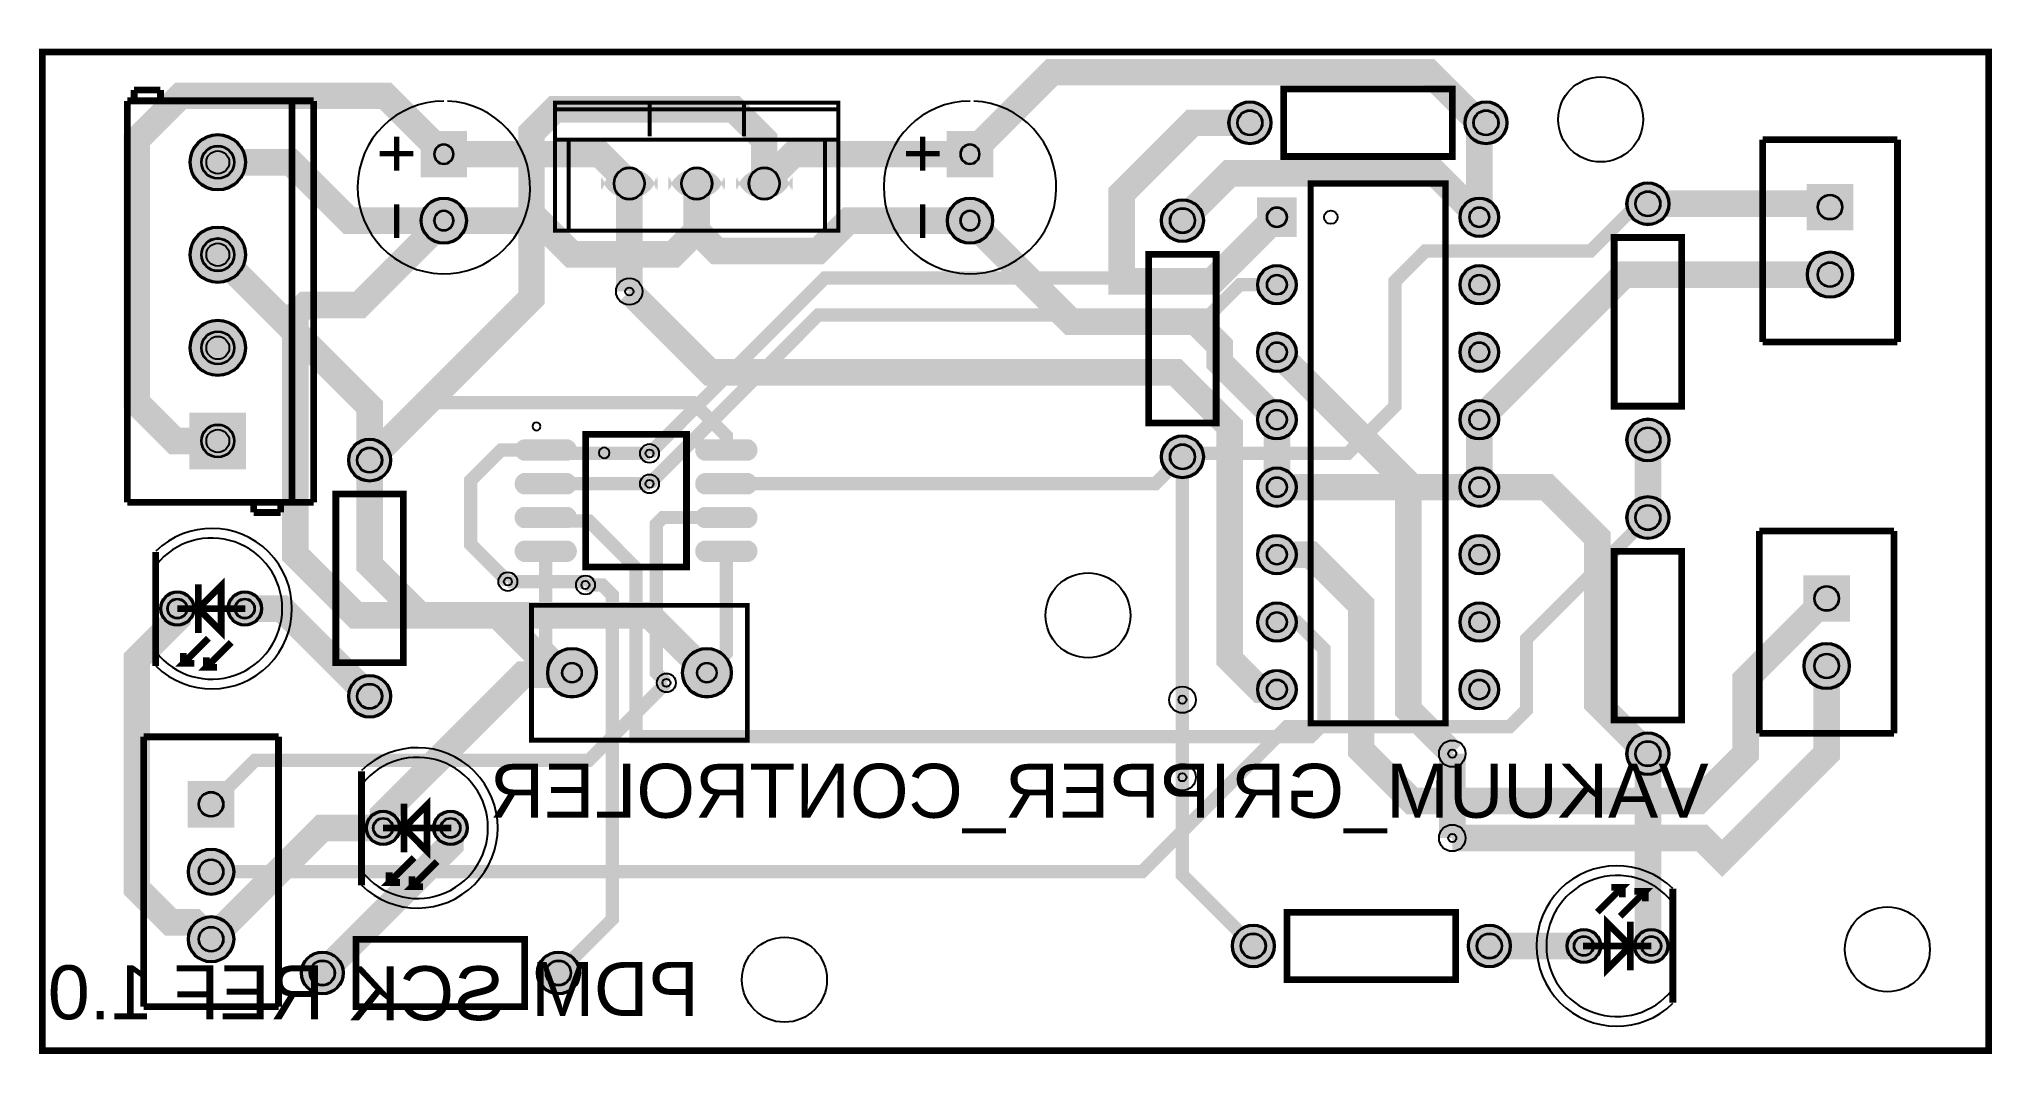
# Model space of a CAD drawing. Header units: millimetres. Extents: x 9.9 to 83.4, y -49.9 to -11.7.
import ezdxf

# ---------------------------------------------------------------- set-up
doc = ezdxf.new("R2010")
doc.units = ezdxf.units.MM
for name, color, linetype, true_color in [('BoardOutline', 7, 'Continuous', 0xff00ff), ('BottomLayer', 7, 'Continuous', 0x0000ff), ('BottomSolderMaskLayer', 7, 'Continuous', 0xaa00ff), ('Document', 7, 'Continuous', 0xffffff), ('Hole', 7, 'Continuous', 0x222222), ('Multi-Layer', 7, 'Continuous', 0xc0c0c0), ('TopLayer', 7, 'Continuous', 0xff0000), ('TopPasteMaskLayer', 7, 'Continuous', 0x808080), ('TopSilkLayer', 7, 'Continuous', 0xffcc00), ('TopSolderMaskLayer', 7, 'Continuous', 0x800080)]:
    doc.layers.add(name, color=color, linetype=linetype, true_color=true_color)
doc.styles.get("Standard").update_dxf_attribs({"font": 'arial.ttf'})

msp = doc.modelspace()

# ---------------------------------------------------------------- texts
at = {"layer": 'BottomSilkLayer', "text_generation_flag": 2}
for s, p in [('VAKUUM_GRIPPER_CONTROLER', (72.771, -41.021)), ('REF 1.0', (20.646, -48.607)), ('SCK', (27.432, -48.641)), ('PDM', (34.747, -48.48))]:
    msp.add_text(s, height=2.032, dxfattribs=at).set_placement(p)

# ---------------------------------------------------------------- hatches: boundary and pattern name
at = {"layer": 'BottomSolderMaskLayer'}
for points in [[(54.686, -14.859, 1), (56.312, -14.859, 1)], [(63.576, -14.859, 1), (65.202, -14.859, 1)], [(15.57, -16.345, 1), (17.704, -16.345, 1)], [(24.27, -16.918), (24.27, -15.166), (26.022, -15.166), (26.022, -16.918)], [(44.082, -16.918), (44.082, -15.166), (45.834, -15.166), (45.834, -16.918)], [(33.198, -16.881, -0.785398), (31.064, -16.881), (31.064, -17.409, -0.785398), (33.198, -17.409)], [(35.738, -16.881, -0.785398), (33.604, -16.881), (33.604, -17.409, -0.785398), (35.738, -17.409)], [(38.278, -16.881, -0.785398), (36.144, -16.881), (36.144, -17.409, -0.785398), (38.278, -17.409)], [(69.672, -17.907, 1), (71.298, -17.907, 1)], [(78.219, -17.158), (78.219, -18.91), (76.467, -18.91), (76.467, -17.158)], [(24.27, -18.542, 1), (26.022, -18.542, 1)], [(44.082, -18.542, 1), (45.834, -18.542, 1)], [(52.146, -18.542, 1), (53.772, -18.542, 1)], [(57.264, -17.666), (57.264, -19.164), (55.766, -19.164), (55.766, -17.666)], [(63.386, -18.415, 1), (64.884, -18.415, 1)], [(15.57, -19.825, 1), (17.704, -19.825, 1)], [(76.467, -20.574, 1), (78.219, -20.574, 1)], [(55.766, -20.955, 1), (57.264, -20.955, 1)], [(63.386, -20.955, 1), (64.884, -20.955, 1)], [(15.57, -23.33, 1), (17.704, -23.33, 1)], [(55.766, -23.495, 1), (57.264, -23.495, 1)], [(63.386, -23.495, 1), (64.884, -23.495, 1)], [(55.766, -26.035, 1), (57.264, -26.035, 1)], [(63.386, -26.035, 1), (64.884, -26.035, 1)], [(15.57, -27.902), (15.57, -25.768), (17.704, -25.768), (17.704, -27.902)], [(69.672, -26.797, 1), (71.298, -26.797, 1)], [(21.539, -27.559, 1), (23.165, -27.559, 1)], [(52.146, -27.432, 1), (53.772, -27.432, 1)], [(55.766, -28.575, 1), (57.264, -28.575, 1)], [(63.386, -28.575, 1), (64.884, -28.575, 1)], [(69.672, -29.718, 1), (71.298, -29.718, 1)], [(55.766, -31.115, 1), (57.264, -31.115, 1)], [(63.386, -31.115, 1), (64.884, -31.115, 1)], [(78.092, -31.89), (78.092, -33.642), (76.34, -33.642), (76.34, -31.89)], [(14.462, -33.147, 1), (15.764, -33.147, 1)], [(17.002, -33.147, 1), (18.304, -33.147, 1)], [(55.766, -33.655, 1), (57.264, -33.655, 1)], [(63.386, -33.655, 1), (64.884, -33.655, 1)], [(76.34, -35.306, 1), (78.092, -35.306, 1)], [(29.032, -35.56, 1), (30.912, -35.56, 1)], [(34.112, -35.56, 1), (35.992, -35.56, 1)], [(21.539, -36.449, 1), (23.165, -36.449, 1)], [(55.766, -36.195, 1), (57.264, -36.195, 1)], [(63.386, -36.195, 1), (64.884, -36.195, 1)], [(69.672, -38.608, 1), (71.298, -38.608, 1)], [(17.259, -39.637), (17.259, -41.389), (15.507, -41.389), (15.507, -39.637)], [(22.209, -41.402, 1), (23.511, -41.402, 1)], [(24.749, -41.402, 1), (26.051, -41.402, 1)], [(15.507, -43.053, 1), (17.259, -43.053, 1)], [(15.507, -45.593, 1), (17.259, -45.593, 1)], [(54.813, -45.847, 1), (56.439, -45.847, 1)], [(63.703, -45.847, 1), (65.329, -45.847, 1)], [(67.421, -45.847, 1), (68.723, -45.847, 1)], [(69.961, -45.847, 1), (71.263, -45.847, 1)], [(19.761, -46.863, 1), (21.387, -46.863, 1)], [(28.651, -46.863, 1), (30.277, -46.863, 1)]]:
    msp.add_hatch(color=256, dxfattribs=at).paths.add_polyline_path(points)
at = {"layer": 'Multi-Layer'}
for points in [[(54.737, -14.859, 1), (56.261, -14.859, 1)], [(63.627, -14.859, 1), (65.151, -14.859, 1)], [(15.621, -16.345, 1), (17.653, -16.345, 1)], [(24.321, -16.868), (24.321, -15.217), (25.972, -15.217), (25.972, -16.868)], [(44.133, -16.868), (44.133, -15.217), (45.784, -15.217), (45.784, -16.868)], [(33.147, -16.891, -0.785398), (31.115, -16.891), (31.115, -17.399, -0.785398), (33.147, -17.399)], [(35.687, -16.891, -0.785398), (33.655, -16.891), (33.655, -17.399, -0.785398), (35.687, -17.399)], [(38.227, -16.891, -0.785398), (36.195, -16.891), (36.195, -17.399, -0.785398), (38.227, -17.399)], [(69.723, -17.907, 1), (71.247, -17.907, 1)], [(78.169, -17.209), (78.169, -18.86), (76.518, -18.86), (76.518, -17.209)], [(24.321, -18.542, 1), (25.972, -18.542, 1)], [(44.133, -18.542, 1), (45.784, -18.542, 1)], [(52.197, -18.542, 1), (53.721, -18.542, 1)], [(57.214, -17.717), (57.214, -19.114), (55.817, -19.114), (55.817, -17.717)], [(63.437, -18.415, 1), (64.834, -18.415, 1)], [(15.621, -19.825, 1), (17.653, -19.825, 1)], [(76.518, -20.574, 1), (78.169, -20.574, 1)], [(55.817, -20.955, 1), (57.214, -20.955, 1)], [(63.437, -20.955, 1), (64.834, -20.955, 1)], [(15.621, -23.33, 1), (17.653, -23.33, 1)], [(55.817, -23.495, 1), (57.214, -23.495, 1)], [(63.437, -23.495, 1), (64.834, -23.495, 1)], [(55.817, -26.035, 1), (57.214, -26.035, 1)], [(63.437, -26.035, 1), (64.834, -26.035, 1)], [(15.621, -27.851), (15.621, -25.819), (17.653, -25.819), (17.653, -27.851)], [(69.723, -26.797, 1), (71.247, -26.797, 1)], [(21.59, -27.559, 1), (23.114, -27.559, 1)], [(52.197, -27.432, 1), (53.721, -27.432, 1)], [(55.817, -28.575, 1), (57.214, -28.575, 1)], [(63.437, -28.575, 1), (64.834, -28.575, 1)], [(69.723, -29.718, 1), (71.247, -29.718, 1)], [(55.817, -31.115, 1), (57.214, -31.115, 1)], [(63.437, -31.115, 1), (64.834, -31.115, 1)], [(78.042, -31.941), (78.042, -33.592), (76.391, -33.592), (76.391, -31.941)], [(14.513, -33.147, 1), (15.713, -33.147, 1)], [(17.053, -33.147, 1), (18.253, -33.147, 1)], [(55.817, -33.655, 1), (57.214, -33.655, 1)], [(63.437, -33.655, 1), (64.834, -33.655, 1)], [(76.391, -35.306, 1), (78.042, -35.306, 1)], [(29.083, -35.56, 1), (30.861, -35.56, 1)], [(34.163, -35.56, 1), (35.941, -35.56, 1)], [(21.59, -36.449, 1), (23.114, -36.449, 1)], [(55.817, -36.195, 1), (57.214, -36.195, 1)], [(63.437, -36.195, 1), (64.834, -36.195, 1)], [(69.723, -38.608, 1), (71.247, -38.608, 1)], [(17.209, -39.688), (17.209, -41.339), (15.558, -41.339), (15.558, -39.688)], [(22.26, -41.402, 1), (23.46, -41.402, 1)], [(24.8, -41.402, 1), (26, -41.402, 1)], [(15.558, -43.053, 1), (17.209, -43.053, 1)], [(15.558, -45.593, 1), (17.209, -45.593, 1)], [(54.864, -45.847, 1), (56.388, -45.847, 1)], [(63.754, -45.847, 1), (65.278, -45.847, 1)], [(67.472, -45.847, 1), (68.672, -45.847, 1)], [(70.012, -45.847, 1), (71.212, -45.847, 1)], [(19.812, -46.863, 1), (21.336, -46.863, 1)], [(28.702, -46.863, 1), (30.226, -46.863, 1)]]:
    msp.add_hatch(color=256, dxfattribs=at).paths.add_polyline_path(points)
at = {"layer": 'TopLayer'}
for points in [[(28.235, -27.528, -0.785398), (28.235, -26.828), (29.735, -26.828, -0.785398), (29.735, -27.528)], [(35.035, -27.528, -0.785398), (35.035, -26.828), (36.535, -26.828, -0.785398), (36.535, -27.528)], [(28.235, -28.798, -0.785398), (28.235, -28.098), (29.735, -28.098, -0.785398), (29.735, -28.798)], [(35.035, -28.798, -0.785398), (35.035, -28.098), (36.535, -28.098, -0.785398), (36.535, -28.798)], [(28.235, -30.068, -0.785398), (28.235, -29.368), (29.735, -29.368, -0.785398), (29.735, -30.068)], [(35.035, -30.068, -0.785398), (35.035, -29.368), (36.535, -29.368, -0.785398), (36.535, -30.068)], [(28.235, -31.338, -0.785398), (28.235, -30.638), (29.735, -30.638, -0.785398), (29.735, -31.338)], [(35.035, -31.338, -0.785398), (35.035, -30.638), (36.535, -30.638, -0.785398), (36.535, -31.338)]]:
    msp.add_hatch(color=256, dxfattribs=at).paths.add_polyline_path(points)
at = {"layer": 'TopPasteMaskLayer'}
for points in [[(28.235, -27.528, -0.785398), (28.235, -26.828), (29.735, -26.828, -0.785398), (29.735, -27.528)], [(35.035, -27.528, -0.785398), (35.035, -26.828), (36.535, -26.828, -0.785398), (36.535, -27.528)], [(28.235, -28.798, -0.785398), (28.235, -28.098), (29.735, -28.098, -0.785398), (29.735, -28.798)], [(35.035, -28.798, -0.785398), (35.035, -28.098), (36.535, -28.098, -0.785398), (36.535, -28.798)], [(28.235, -30.068, -0.785398), (28.235, -29.368), (29.735, -29.368, -0.785398), (29.735, -30.068)], [(35.035, -30.068, -0.785398), (35.035, -29.368), (36.535, -29.368, -0.785398), (36.535, -30.068)], [(28.235, -31.338, -0.785398), (28.235, -30.638), (29.735, -30.638, -0.785398), (29.735, -31.338)], [(35.035, -31.338, -0.785398), (35.035, -30.638), (36.535, -30.638, -0.785398), (36.535, -31.338)]]:
    msp.add_hatch(color=256, dxfattribs=at).paths.add_polyline_path(points)
at = {"layer": 'TopSolderMaskLayer'}
for points in [[(54.686, -14.859, 1), (56.312, -14.859, 1)], [(63.576, -14.859, 1), (65.202, -14.859, 1)], [(15.57, -16.345, 1), (17.704, -16.345, 1)], [(24.27, -16.918), (24.27, -15.166), (26.022, -15.166), (26.022, -16.918)], [(44.082, -16.918), (44.082, -15.166), (45.834, -15.166), (45.834, -16.918)], [(33.198, -16.881, -0.785398), (31.064, -16.881), (31.064, -17.409, -0.785398), (33.198, -17.409)], [(35.738, -16.881, -0.785398), (33.604, -16.881), (33.604, -17.409, -0.785398), (35.738, -17.409)], [(38.278, -16.881, -0.785398), (36.144, -16.881), (36.144, -17.409, -0.785398), (38.278, -17.409)], [(69.672, -17.907, 1), (71.298, -17.907, 1)], [(78.219, -17.158), (78.219, -18.91), (76.467, -18.91), (76.467, -17.158)], [(24.27, -18.542, 1), (26.022, -18.542, 1)], [(44.082, -18.542, 1), (45.834, -18.542, 1)], [(52.146, -18.542, 1), (53.772, -18.542, 1)], [(57.264, -17.666), (57.264, -19.164), (55.766, -19.164), (55.766, -17.666)], [(63.386, -18.415, 1), (64.884, -18.415, 1)], [(15.57, -19.825, 1), (17.704, -19.825, 1)], [(76.467, -20.574, 1), (78.219, -20.574, 1)], [(55.766, -20.955, 1), (57.264, -20.955, 1)], [(63.386, -20.955, 1), (64.884, -20.955, 1)], [(15.57, -23.33, 1), (17.704, -23.33, 1)], [(55.766, -23.495, 1), (57.264, -23.495, 1)], [(63.386, -23.495, 1), (64.884, -23.495, 1)], [(55.766, -26.035, 1), (57.264, -26.035, 1)], [(63.386, -26.035, 1), (64.884, -26.035, 1)], [(15.57, -27.902), (15.57, -25.768), (17.704, -25.768), (17.704, -27.902)], [(69.672, -26.797, 1), (71.298, -26.797, 1)], [(21.539, -27.559, 1), (23.165, -27.559, 1)], [(28.126, -27.579, -0.785398), (28.126, -26.777), (29.844, -26.777, -0.785398), (29.844, -27.579)], [(34.926, -27.579, -0.785398), (34.926, -26.777), (36.644, -26.777, -0.785398), (36.644, -27.579)], [(52.146, -27.432, 1), (53.772, -27.432, 1)], [(55.766, -28.575, 1), (57.264, -28.575, 1)], [(63.386, -28.575, 1), (64.884, -28.575, 1)], [(28.126, -28.849, -0.785398), (28.126, -28.047), (29.844, -28.047, -0.785398), (29.844, -28.849)], [(34.926, -28.849, -0.785398), (34.926, -28.047), (36.644, -28.047, -0.785398), (36.644, -28.849)], [(28.126, -30.119, -0.785398), (28.126, -29.317), (29.844, -29.317, -0.785398), (29.844, -30.119)], [(34.926, -30.119, -0.785398), (34.926, -29.317), (36.644, -29.317, -0.785398), (36.644, -30.119)], [(69.672, -29.718, 1), (71.298, -29.718, 1)], [(28.126, -31.389, -0.785398), (28.126, -30.587), (29.844, -30.587, -0.785398), (29.844, -31.389)], [(34.926, -31.389, -0.785398), (34.926, -30.587), (36.644, -30.587, -0.785398), (36.644, -31.389)], [(55.766, -31.115, 1), (57.264, -31.115, 1)], [(63.386, -31.115, 1), (64.884, -31.115, 1)], [(78.092, -31.89), (78.092, -33.642), (76.34, -33.642), (76.34, -31.89)], [(14.462, -33.147, 1), (15.764, -33.147, 1)], [(17.002, -33.147, 1), (18.304, -33.147, 1)], [(55.766, -33.655, 1), (57.264, -33.655, 1)], [(63.386, -33.655, 1), (64.884, -33.655, 1)], [(76.34, -35.306, 1), (78.092, -35.306, 1)], [(29.032, -35.56, 1), (30.912, -35.56, 1)], [(34.112, -35.56, 1), (35.992, -35.56, 1)], [(21.539, -36.449, 1), (23.165, -36.449, 1)], [(55.766, -36.195, 1), (57.264, -36.195, 1)], [(63.386, -36.195, 1), (64.884, -36.195, 1)], [(69.672, -38.608, 1), (71.298, -38.608, 1)], [(17.259, -39.637), (17.259, -41.389), (15.507, -41.389), (15.507, -39.637)], [(22.209, -41.402, 1), (23.511, -41.402, 1)], [(24.749, -41.402, 1), (26.051, -41.402, 1)], [(15.507, -43.053, 1), (17.259, -43.053, 1)], [(15.507, -45.593, 1), (17.259, -45.593, 1)], [(54.813, -45.847, 1), (56.439, -45.847, 1)], [(63.703, -45.847, 1), (65.329, -45.847, 1)], [(67.421, -45.847, 1), (68.723, -45.847, 1)], [(69.961, -45.847, 1), (71.263, -45.847, 1)], [(19.761, -46.863, 1), (21.387, -46.863, 1)], [(28.651, -46.863, 1), (30.277, -46.863, 1)]]:
    msp.add_hatch(color=256, dxfattribs=at).paths.add_polyline_path(points)

# ---------------------------------------------------------------- linework, layer by layer
at = {"layer": 'BoardOutline', "const_width": 0.254}
msp.add_lwpolyline([(12.192, -12.192), (83.312, -12.192), (83.312, -49.784), (10.033, -49.784), (10.033, -12.192), (12.192, -12.192)], close=True, dxfattribs=at)
at = {"layer": 'BottomLayer'}
for points, const_width in [([(22.352, -27.559), (28.448, -21.463), (28.448, -15.24), (29.337, -14.351), (36.068, -14.351), (37.211, -15.494), (37.211, -17.145)], 1), ([(32.131, -17.145), (32.131, -21.209)], 1), ([(32.893, -27.305), (39.497, -20.701), (53.848, -20.701), (56.134, -18.415), (56.515, -18.415)], 0.5), ([(52.959, -27.432), (53.086, -27.305), (59.182, -27.305), (60.96, -25.527), (60.96, -20.828), (62.103, -19.685), (68.326, -19.685), (70.104, -17.907), (70.485, -17.907)], 0.5), ([(16.637, -19.825), (22.352, -25.54), (22.352, -27.559)], 1), ([(32.893, -28.448), (39.243, -22.098), (53.975, -22.098), (55.118, -20.955), (56.515, -20.955)], 0.5), ([(35.052, -35.56), (32.893, -33.401), (24.257, -33.401), (22.352, -31.496), (22.352, -27.559)], 1), ([(56.515, -28.575), (64.135, -28.575)], 1), ([(70.485, -29.718), (65.913, -34.29), (65.913, -36.957), (65.278, -37.592), (56.896, -37.592), (51.435, -43.053), (16.383, -43.053)], 0.5), ([(30.48, -32.258), (30.353, -32.131), (27.559, -32.131)], 0.5), ([(16.383, -40.513), (18.034, -38.862), (30.607, -38.862), (33.528, -35.941)], 0.5), ([(52.959, -39.497), (52.959, -36.576)], 0.5), ([(63.119, -38.608), (63.119, -41.783)], 1), ([(70.612, -45.847), (70.485, -45.72), (70.485, -38.608)], 1)]:
    msp.add_lwpolyline(points, dxfattribs=dict(at, const_width=const_width))
at = {"layer": 'BottomSolderMaskLayer'}
for points in [[(24.774, -16.039), (24.774, -16.045)], [(25.518, -16.039), (25.518, -16.045)], [(44.587, -16.039), (44.587, -16.045)], [(45.33, -16.039), (45.33, -16.045)], [(31.531, -17.142), (31.531, -17.148)], [(32.731, -17.142), (32.731, -17.148)], [(34.071, -17.142), (34.071, -17.148)], [(35.271, -17.142), (35.271, -17.148)], [(36.611, -17.142), (36.611, -17.148)], [(37.811, -17.142), (37.811, -17.148)], [(24.774, -18.539), (24.774, -18.545)], [(25.518, -18.539), (25.518, -18.545)], [(44.587, -18.539), (44.587, -18.545)], [(45.33, -18.539), (45.33, -18.545)]]:
    msp.add_lwpolyline(points, close=True, dxfattribs=at)
for centre, radius in [((55.499, -14.859), 0.813), ((55.499, -14.859), 0.48), ((64.389, -14.859), 0.813), ((64.389, -14.859), 0.48), ((16.637, -16.345), 1.067), ((16.637, -16.345), 0.629), ((70.485, -17.907), 0.813), ((70.485, -17.907), 0.48), ((77.343, -18.034), 0.472), ((25.146, -18.542), 0.876), ((44.958, -18.542), 0.876), ((52.959, -18.542), 0.813), ((52.959, -18.542), 0.48), ((56.515, -18.415), 0.381), ((64.135, -18.415), 0.749), ((64.135, -18.415), 0.381), ((16.637, -19.825), 1.067), ((16.637, -19.825), 0.629), ((77.343, -20.574), 0.876), ((56.515, -20.955), 0.749), ((56.515, -20.955), 0.381), ((64.135, -20.955), 0.749), ((64.135, -20.955), 0.381), ((77.343, -20.574), 0.472), ((16.637, -23.33), 1.067), ((16.637, -23.33), 0.629), ((56.515, -23.495), 0.749), ((64.135, -23.495), 0.749), ((56.515, -23.495), 0.381), ((64.135, -23.495), 0.381), ((56.515, -26.035), 0.749), ((56.515, -26.035), 0.381), ((64.135, -26.035), 0.749), ((64.135, -26.035), 0.381), ((16.637, -26.835), 0.629), ((70.485, -26.797), 0.813), ((70.485, -26.797), 0.48), ((22.352, -27.559), 0.813), ((22.352, -27.559), 0.48), ((52.959, -27.432), 0.813), ((52.959, -27.432), 0.48), ((56.515, -28.575), 0.749), ((64.135, -28.575), 0.749), ((56.515, -28.575), 0.381), ((64.135, -28.575), 0.381), ((70.485, -29.718), 0.813), ((70.485, -29.718), 0.48), ((56.515, -31.115), 0.749), ((56.515, -31.115), 0.381), ((64.135, -31.115), 0.749), ((64.135, -31.115), 0.381), ((77.216, -32.766), 0.472), ((15.113, -33.147), 0.651), ((15.113, -33.147), 0.38), ((17.653, -33.147), 0.651), ((17.653, -33.147), 0.38), ((56.515, -33.655), 0.749), ((64.135, -33.655), 0.749), ((56.515, -33.655), 0.381), ((64.135, -33.655), 0.381), ((77.216, -35.306), 0.876), ((29.972, -35.56), 0.94), ((29.972, -35.56), 0.376), ((35.052, -35.56), 0.94), ((35.052, -35.56), 0.376), ((77.216, -35.306), 0.472), ((22.352, -36.449), 0.813), ((22.352, -36.449), 0.48), ((56.515, -36.195), 0.749), ((56.515, -36.195), 0.381), ((64.135, -36.195), 0.749), ((64.135, -36.195), 0.381), ((70.485, -38.608), 0.813), ((70.485, -38.608), 0.48), ((16.383, -40.513), 0.472), ((22.86, -41.402), 0.651), ((22.86, -41.402), 0.38), ((25.4, -41.402), 0.651), ((25.4, -41.402), 0.38), ((16.383, -43.053), 0.876), ((16.383, -43.053), 0.472), ((16.383, -45.593), 0.876), ((16.383, -45.593), 0.472), ((55.626, -45.847), 0.813), ((55.626, -45.847), 0.48), ((64.516, -45.847), 0.813), ((64.516, -45.847), 0.48), ((68.072, -45.847), 0.651), ((68.072, -45.847), 0.38), ((70.612, -45.847), 0.651), ((70.612, -45.847), 0.38), ((20.574, -46.863), 0.813), ((29.464, -46.863), 0.813), ((20.574, -46.863), 0.48), ((29.464, -46.863), 0.48)]:
    msp.add_circle(centre, radius, dxfattribs=at)
for centre, radius, start, end in [((25.146, -16.039), 0.372, 360, 180), ((25.146, -16.045), 0.372, 180, 360), ((44.958, -16.039), 0.372, 360, 180), ((44.958, -16.045), 0.372, 180, 360), ((32.131, -17.148), 0.6, 0, 180), ((34.671, -17.148), 0.6, 0, 180), ((37.211, -17.148), 0.6, 0, 180), ((32.131, -17.142), 0.6, 180, 0), ((34.671, -17.142), 0.6, 180, 0), ((37.211, -17.142), 0.6, 180, 0), ((25.146, -18.539), 0.372, 360, 180), ((44.958, -18.539), 0.372, 360, 180), ((25.146, -18.545), 0.372, 180, 360), ((44.958, -18.545), 0.372, 180, 360)]:
    msp.add_arc(centre, radius, start, end, dxfattribs=at)
at = {"layer": 'Document', "const_width": 0.254}
for points in [[(13.487, -14.034), (13.487, -13.627)], [(13.487, -13.627), (14.478, -13.627)], [(14.478, -13.627), (14.478, -14.034)], [(17.983, -29.147), (17.983, -29.528)], [(17.983, -29.528), (18.999, -29.528)], [(18.999, -29.528), (18.999, -29.147)]]:
    msp.add_lwpolyline(points, dxfattribs=at)
at = {"layer": 'Document'}
for centre in [(16.637, -16.345), (16.637, -19.825), (16.637, -23.33), (16.637, -26.835)]:
    msp.add_circle(centre, 0.432, dxfattribs=at)
at = {"layer": 'Hole'}
for centre in [(32.131, -21.209), (32.893, -27.305), (32.893, -28.448), (27.559, -32.131), (30.48, -32.258), (33.528, -35.941), (52.959, -36.576), (63.119, -38.608), (52.959, -39.497), (63.119, -41.783)]:
    msp.add_circle(centre, 0.152, dxfattribs=at)
at = {"layer": 'Multi-Layer'}
for points in [[(24.796, -16.04), (24.796, -16.045)], [(25.496, -16.04), (25.496, -16.045)], [(44.608, -16.04), (44.608, -16.045)], [(45.308, -16.04), (45.308, -16.045)], [(31.56, -17.142), (31.56, -17.148)], [(32.703, -17.142), (32.703, -17.148)], [(34.1, -17.142), (34.1, -17.148)], [(35.243, -17.142), (35.243, -17.148)], [(36.64, -17.142), (36.64, -17.148)], [(37.783, -17.142), (37.783, -17.148)], [(24.796, -18.539), (24.796, -18.545)], [(25.496, -18.539), (25.496, -18.545)], [(44.608, -18.539), (44.608, -18.545)], [(45.308, -18.539), (45.308, -18.545)]]:
    msp.add_lwpolyline(points, close=True, dxfattribs=at)
for centre, radius in [((68.707, -14.732), 1.6), ((55.499, -14.859), 0.762), ((55.499, -14.859), 0.45), ((64.389, -14.859), 0.762), ((64.389, -14.859), 0.45), ((16.637, -16.345), 1.016), ((16.637, -16.345), 0.599), ((70.485, -17.907), 0.762), ((70.485, -17.907), 0.45), ((77.343, -18.034), 0.445), ((25.146, -18.542), 0.826), ((44.958, -18.542), 0.826), ((52.959, -18.542), 0.762), ((52.959, -18.542), 0.45), ((56.515, -18.415), 0.356), ((64.135, -18.415), 0.699), ((64.135, -18.415), 0.356), ((16.637, -19.825), 1.016), ((16.637, -19.825), 0.599), ((77.343, -20.574), 0.826), ((56.515, -20.955), 0.699), ((64.135, -20.955), 0.699), ((77.343, -20.574), 0.445), ((32.131, -21.209), 0.5), ((56.515, -20.955), 0.356), ((64.135, -20.955), 0.356), ((16.637, -23.33), 1.016), ((16.637, -23.33), 0.599), ((56.515, -23.495), 0.699), ((56.515, -23.495), 0.356), ((64.135, -23.495), 0.699), ((64.135, -23.495), 0.356), ((56.515, -26.035), 0.699), ((56.515, -26.035), 0.356), ((64.135, -26.035), 0.699), ((64.135, -26.035), 0.356), ((16.637, -26.835), 0.599), ((70.485, -26.797), 0.762), ((70.485, -26.797), 0.45), ((22.352, -27.559), 0.762), ((22.352, -27.559), 0.45), ((32.893, -27.305), 0.355), ((52.959, -27.432), 0.762), ((52.959, -27.432), 0.45), ((56.515, -28.575), 0.699), ((64.135, -28.575), 0.699), ((32.893, -28.448), 0.355), ((56.515, -28.575), 0.356), ((64.135, -28.575), 0.356), ((70.485, -29.718), 0.762), ((70.485, -29.718), 0.45), ((56.515, -31.115), 0.699), ((56.515, -31.115), 0.356), ((64.135, -31.115), 0.699), ((64.135, -31.115), 0.356), ((27.559, -32.131), 0.355), ((30.48, -32.258), 0.355), ((49.403, -33.401), 1.6), ((77.216, -32.766), 0.445), ((15.113, -33.147), 0.6), ((15.113, -33.147), 0.35), ((17.653, -33.147), 0.6), ((17.653, -33.147), 0.35), ((56.515, -33.655), 0.699), ((64.135, -33.655), 0.699), ((56.515, -33.655), 0.356), ((64.135, -33.655), 0.356), ((77.216, -35.306), 0.826), ((29.972, -35.56), 0.889), ((29.972, -35.56), 0.356), ((35.052, -35.56), 0.889), ((35.052, -35.56), 0.356), ((77.216, -35.306), 0.445), ((22.352, -36.449), 0.762), ((22.352, -36.449), 0.45), ((33.528, -35.941), 0.355), ((56.515, -36.195), 0.699), ((56.515, -36.195), 0.356), ((64.135, -36.195), 0.699), ((64.135, -36.195), 0.356), ((52.959, -36.576), 0.5), ((63.119, -38.608), 0.5), ((70.485, -38.608), 0.762), ((70.485, -38.608), 0.45), ((52.959, -39.497), 0.5), ((16.383, -40.513), 0.445), ((22.86, -41.402), 0.6), ((22.86, -41.402), 0.35), ((25.4, -41.402), 0.6), ((25.4, -41.402), 0.35), ((63.119, -41.783), 0.5), ((16.383, -43.053), 0.826), ((16.383, -43.053), 0.445), ((16.383, -45.593), 0.826), ((79.502, -45.974), 1.6), ((16.383, -45.593), 0.445), ((37.973, -47.117), 1.6), ((55.626, -45.847), 0.762), ((55.626, -45.847), 0.45), ((64.516, -45.847), 0.762), ((64.516, -45.847), 0.45), ((68.072, -45.847), 0.6), ((68.072, -45.847), 0.35), ((70.612, -45.847), 0.6), ((70.612, -45.847), 0.35), ((20.574, -46.863), 0.762), ((29.464, -46.863), 0.762), ((20.574, -46.863), 0.45), ((29.464, -46.863), 0.45)]:
    msp.add_circle(centre, radius, dxfattribs=at)
for centre, radius, start, end in [((25.146, -16.04), 0.35, 360, 180), ((25.146, -16.045), 0.35, 180, 360), ((44.958, -16.04), 0.35, 360, 180), ((44.958, -16.045), 0.35, 180, 360), ((32.131, -17.148), 0.572, 0, 180), ((34.671, -17.148), 0.572, 0, 180), ((37.211, -17.148), 0.572, 0, 180), ((32.131, -17.142), 0.572, 180, 0), ((34.671, -17.142), 0.572, 180, 0), ((37.211, -17.142), 0.572, 180, 0), ((25.146, -18.539), 0.35, 360, 180), ((44.958, -18.539), 0.35, 360, 180), ((25.146, -18.545), 0.35, 180, 360), ((44.958, -18.545), 0.35, 180, 360)]:
    msp.add_arc(centre, radius, start, end, dxfattribs=at)
at = {"layer": 'TopLayer'}
for points, const_width in [([(44.958, -16.042), (48.046, -12.954), (62.23, -12.954), (64.135, -14.859), (64.389, -14.859)], 1), ([(16.637, -26.835), (15.024, -26.835), (13.589, -25.4), (13.589, -15.494), (15.24, -13.843), (22.947, -13.843), (25.146, -16.042)], 1), ([(56.515, -18.415), (54.102, -20.828), (50.673, -20.828), (50.673, -17.526), (53.34, -14.859), (55.499, -14.859)], 1), ([(64.389, -14.859), (64.135, -15.113), (64.135, -18.415)], 1), ([(16.637, -16.345), (19.393, -16.345), (21.59, -18.542), (25.146, -18.542)], 1), ([(32.131, -17.145), (31.028, -16.042), (25.146, -16.042)], 1), ([(37.211, -17.145), (38.314, -16.042), (44.958, -16.042)], 1), ([(25.146, -18.542), (28.702, -18.542), (29.972, -19.812), (33.782, -19.812), (34.671, -18.923), (34.671, -17.145)], 1), ([(52.959, -18.542), (54.737, -16.764), (55.118, -16.764), (62.484, -16.764), (64.135, -18.415)], 1), ([(77.343, -18.034), (77.216, -17.907), (70.485, -17.907)], 1), ([(25.146, -18.542), (21.971, -21.717), (19.939, -21.717), (19.558, -22.098), (19.558, -31.115), (21.844, -33.401), (27.178, -33.401), (29.337, -35.56), (29.972, -35.56)], 1), ([(44.958, -18.542), (40.386, -18.542), (39.243, -19.685), (35.433, -19.685), (34.671, -18.923)], 1), ([(44.958, -18.542), (48.768, -22.352), (53.467, -22.352), (54.356, -23.241), (54.356, -23.876), (56.515, -26.035)], 1), ([(64.135, -26.035), (69.596, -20.574), (77.343, -20.574)], 1), ([(32.131, -21.209), (35.179, -24.257), (52.705, -24.257), (54.737, -26.289), (54.737, -35.052), (55.88, -36.195), (56.515, -36.195)], 1), ([(56.515, -23.495), (61.468, -28.448), (61.468, -36.957), (63.119, -38.608)], 1), ([(22.352, -27.559), (24.511, -25.4), (34.544, -25.4), (35.785, -26.641), (35.785, -27.178)], 0.5), ([(56.515, -28.575), (56.515, -26.035)], 1), ([(64.135, -28.575), (64.135, -26.035)], 1), ([(70.485, -26.797), (70.485, -29.718)], 1), ([(27.559, -32.131), (26.162, -30.734), (26.162, -28.321), (27.305, -27.178), (28.985, -27.178)], 0.5), ([(28.985, -27.178), (29.112, -27.305), (32.893, -27.305)], 0.5), ([(52.959, -27.432), (51.943, -28.448), (35.785, -28.448)], 0.5), ([(52.959, -27.432), (52.959, -36.576)], 0.5), ([(28.985, -28.448), (32.893, -28.448)], 0.5), ([(70.485, -38.608), (68.58, -36.703), (68.58, -30.48), (66.675, -28.575), (64.135, -28.575)], 1), ([(28.984, -29.718), (29.111, -29.845), (30.607, -29.845), (32.385, -31.623), (32.385, -37.973), (57.785, -37.973), (58.293, -37.465), (58.293, -34.671), (57.277, -33.655), (56.515, -33.655)], 0.5), ([(33.528, -35.941), (33.147, -35.56), (33.147, -29.972), (33.401, -29.718), (35.785, -29.718)], 0.5), ([(29.972, -35.56), (28.985, -34.573), (28.985, -30.988)], 0.5), ([(35.052, -35.56), (35.785, -34.827), (35.785, -30.988)], 0.5), ([(77.216, -32.766), (74.168, -35.814), (74.168, -38.608), (72.39, -40.386), (61.595, -40.386), (59.69, -38.481), (59.69, -33.02), (57.785, -31.115), (56.515, -31.115)], 1), ([(29.464, -46.863), (31.496, -44.831), (31.496, -32.639), (31.115, -32.258), (30.48, -32.258)], 0.5), ([(16.383, -45.593), (15.748, -44.958), (14.859, -44.958), (13.589, -43.688), (13.589, -35.052), (15.113, -33.528), (15.113, -33.147)], 1), ([(22.352, -36.449), (19.05, -33.147), (17.653, -33.147)], 1), ([(29.972, -35.56), (29.905, -35.636), (28.127, -35.636), (22.86, -40.894), (22.86, -41.402)], 1), ([(77.216, -35.306), (77.216, -38.608), (73.279, -42.545), (73.279, -42.545), (72.517, -41.783), (63.119, -41.783)], 1), ([(77.216, -35.306), (77.216, -38.608), (73.279, -42.545)], 1), ([(55.626, -45.847), (52.959, -43.18), (52.959, -39.497)], 0.5), ([(16.383, -45.593), (20.574, -41.402), (22.86, -41.402)], 1), ([(20.574, -46.863), (25.4, -42.037), (25.4, -41.402)], 1), ([(64.516, -45.847), (68.072, -45.847)], 1)]:
    msp.add_lwpolyline(points, dxfattribs=dict(at, const_width=const_width))
at = {"layer": 'TopSilkLayer'}
for points, const_width in [([(13.233, -29.147), (13.233, -14.034)], 0.254), ([(13.233, -14.034), (19.431, -14.034)], 0.254), ([(19.431, -14.034), (20.244, -14.034)], 0.254), ([(19.431, -14.034), (19.431, -29.147)], 0.254), ([(20.244, -14.034), (20.244, -29.147)], 0.254), ([(40.005, -14.351), (29.337, -14.351)], 0.15), ([(32.893, -15.367), (32.893, -14.097)], 0.15), ([(36.449, -15.367), (36.449, -14.097)], 0.15), ([(23.368, -15.387), (23.368, -16.657)], 0.203), ([(29.337, -15.494), (40.005, -15.494)], 0.15), ([(29.845, -15.494), (29.845, -18.923)], 0.15), ([(39.497, -15.494), (39.497, -18.923)], 0.15), ([(43.18, -15.387), (43.18, -16.657)], 0.203), ([(74.803, -15.494), (79.883, -15.494)], 0.254), ([(74.803, -23.114), (74.803, -15.494)], 0.254), ([(79.883, -15.494), (79.883, -23.114)], 0.254), ([(22.733, -16.022), (24.003, -16.022)], 0.203), ([(42.545, -16.022), (43.815, -16.022)], 0.203), ([(23.368, -17.927), (23.368, -19.197)], 0.203), ([(43.18, -17.927), (43.18, -19.197)], 0.203), ([(79.883, -23.114), (74.803, -23.114)], 0.254), ([(19.431, -29.147), (13.233, -29.147)], 0.254), ([(20.244, -29.147), (19.431, -29.147)], 0.254), ([(74.676, -30.226), (79.756, -30.226)], 0.254), ([(74.676, -37.846), (74.676, -30.226)], 0.254), ([(79.756, -30.226), (79.756, -37.846)], 0.254), ([(14.3, -35.306), (14.3, -31.013)], 0.254), ([(15.926, -33.172), (16.764, -34.011), (16.764, -32.283), (15.926, -33.122), (15.9, -33.122)], 0.254), ([(15.9, -34.061), (15.9, -32.233)], 0.254), ([(17.678, -33.147), (15.113, -33.147)], 0.254), ([(16.281, -34.265), (15.342, -35.204), (15.748, -35.204)], 0.254), ([(17.145, -34.417), (16.205, -35.357), (16.612, -35.357)], 0.254), ([(15.342, -35.204), (15.342, -34.823)], 0.254), ([(16.205, -35.357), (16.205, -34.976)], 0.254), ([(13.843, -37.973), (18.923, -37.973)], 0.254), ([(13.843, -48.133), (13.843, -37.973)], 0.254), ([(18.923, -37.973), (18.923, -48.133)], 0.254), ([(79.756, -37.846), (74.676, -37.846)], 0.254), ([(22.047, -43.561), (22.047, -39.268)], 0.254), ([(23.673, -41.427), (24.511, -42.266), (24.511, -40.538), (23.673, -41.377), (23.647, -41.377)], 0.254), ([(23.647, -42.316), (23.647, -40.488)], 0.254), ([(25.425, -41.402), (22.86, -41.402)], 0.254), ([(24.028, -42.52), (23.089, -43.459), (23.495, -43.459)], 0.254), ([(24.892, -42.672), (23.952, -43.612), (24.359, -43.612)], 0.254), ([(23.089, -43.459), (23.089, -43.078)], 0.254), ([(23.952, -43.612), (23.952, -43.231)], 0.254), ([(68.58, -44.577), (69.52, -43.637), (69.114, -43.637)], 0.254), ([(69.444, -44.729), (70.384, -43.79), (69.977, -43.79)], 0.254), ([(69.52, -43.637), (69.52, -44.018)], 0.254), ([(70.384, -43.79), (70.384, -44.171)], 0.254), ([(71.425, -43.688), (71.425, -47.981)], 0.254), ([(69.799, -45.822), (68.961, -44.983), (68.961, -46.711), (69.799, -45.872), (69.825, -45.872)], 0.254), ([(69.825, -44.933), (69.825, -46.761)], 0.254), ([(68.047, -45.847), (70.612, -45.847)], 0.254), ([(18.923, -48.133), (13.843, -48.133)], 0.254)]:
    msp.add_lwpolyline(points, dxfattribs=dict(at, const_width=const_width))
for points, const_width in [([(56.769, -13.589), (63.119, -13.589), (63.119, -16.129), (56.769, -16.129), (56.769, -13.589)], 0.254), ([(29.337, -14.097), (40.005, -14.097), (40.005, -18.923), (29.337, -18.923), (29.337, -14.097)], 0.15), ([(57.785, -17.145), (57.785, -37.465), (62.865, -37.465), (62.865, -17.145), (57.785, -17.145)], 0.229), ([(69.215, -25.527), (69.215, -19.177), (71.755, -19.177), (71.755, -25.527), (69.215, -25.527)], 0.254), ([(51.689, -26.162), (51.689, -19.812), (54.229, -19.812), (54.229, -26.162), (51.689, -26.162)], 0.254), ([(34.285, -26.583), (30.485, -26.583), (30.485, -31.583), (34.285, -31.583), (34.285, -26.583)], 0.254), ([(21.082, -35.179), (21.082, -28.829), (23.622, -28.829), (23.622, -35.179), (21.082, -35.179)], 0.254), ([(69.215, -37.338), (69.215, -30.988), (71.755, -30.988), (71.755, -37.338), (69.215, -37.338)], 0.254), ([(36.576, -35.56), (36.576, -38.1), (28.448, -38.1), (28.448, -33.02), (36.576, -33.02), (36.576, -35.56)], 0.178), ([(63.246, -47.117), (56.896, -47.117), (56.896, -44.577), (63.246, -44.577), (63.246, -47.117)], 0.254), ([(21.844, -45.593), (28.194, -45.593), (28.194, -48.133), (21.844, -48.133), (21.844, -45.593)], 0.254)]:
    msp.add_lwpolyline(points, close=True, dxfattribs=dict(at, const_width=const_width))
msp.add_circle((58.547, -18.415), 0.254, dxfattribs=at)
for centre, radius, start, end in [((25.149, -17.292), 3.25, 90, 87.51768), ((44.961, -17.292), 3.25, 90, 87.51768), ((28.636, -26.288), 0.15, 0.48511, 359.51489), ((31.184, -27.285), 0.2, 0.72768, 359.27232), ((16.411, -33.147), 3.019, 225.64868, 134.35132), ((16.406, -33.147), 2.656, 218.43257, 141.56743), ((24.158, -41.402), 3.019, 225.64868, 134.35132), ((24.153, -41.402), 2.656, 218.43257, 141.56743), ((69.314, -45.847), 3.019, 45.64868, 314.35132), ((69.319, -45.847), 2.656, 38.43257, 321.56743)]:
    msp.add_arc(centre, radius, start, end, dxfattribs=at)
at = {"layer": 'TopSolderMaskLayer'}
for points in [[(24.774, -16.039), (24.774, -16.045)], [(25.518, -16.039), (25.518, -16.045)], [(44.587, -16.039), (44.587, -16.045)], [(45.33, -16.039), (45.33, -16.045)], [(31.531, -17.142), (31.531, -17.148)], [(32.731, -17.142), (32.731, -17.148)], [(34.071, -17.142), (34.071, -17.148)], [(35.271, -17.142), (35.271, -17.148)], [(36.611, -17.142), (36.611, -17.148)], [(37.811, -17.142), (37.811, -17.148)], [(24.774, -18.539), (24.774, -18.545)], [(25.518, -18.539), (25.518, -18.545)], [(44.587, -18.539), (44.587, -18.545)], [(45.33, -18.539), (45.33, -18.545)]]:
    msp.add_lwpolyline(points, close=True, dxfattribs=at)
for centre, radius in [((55.499, -14.859), 0.813), ((55.499, -14.859), 0.48), ((64.389, -14.859), 0.813), ((64.389, -14.859), 0.48), ((16.637, -16.345), 1.067), ((16.637, -16.345), 0.629), ((70.485, -17.907), 0.813), ((70.485, -17.907), 0.48), ((77.343, -18.034), 0.472), ((25.146, -18.542), 0.876), ((44.958, -18.542), 0.876), ((52.959, -18.542), 0.813), ((52.959, -18.542), 0.48), ((56.515, -18.415), 0.381), ((64.135, -18.415), 0.749), ((64.135, -18.415), 0.381), ((16.637, -19.825), 1.067), ((16.637, -19.825), 0.629), ((77.343, -20.574), 0.876), ((56.515, -20.955), 0.749), ((56.515, -20.955), 0.381), ((64.135, -20.955), 0.749), ((64.135, -20.955), 0.381), ((77.343, -20.574), 0.472), ((16.637, -23.33), 1.067), ((16.637, -23.33), 0.629), ((56.515, -23.495), 0.749), ((64.135, -23.495), 0.749), ((56.515, -23.495), 0.381), ((64.135, -23.495), 0.381), ((56.515, -26.035), 0.749), ((56.515, -26.035), 0.381), ((64.135, -26.035), 0.749), ((64.135, -26.035), 0.381), ((16.637, -26.835), 0.629), ((70.485, -26.797), 0.813), ((70.485, -26.797), 0.48), ((22.352, -27.559), 0.813), ((22.352, -27.559), 0.48), ((52.959, -27.432), 0.813), ((52.959, -27.432), 0.48), ((56.515, -28.575), 0.749), ((64.135, -28.575), 0.749), ((56.515, -28.575), 0.381), ((64.135, -28.575), 0.381), ((70.485, -29.718), 0.813), ((70.485, -29.718), 0.48), ((56.515, -31.115), 0.749), ((56.515, -31.115), 0.381), ((64.135, -31.115), 0.749), ((64.135, -31.115), 0.381), ((77.216, -32.766), 0.472), ((15.113, -33.147), 0.651), ((15.113, -33.147), 0.38), ((17.653, -33.147), 0.651), ((17.653, -33.147), 0.38), ((56.515, -33.655), 0.749), ((64.135, -33.655), 0.749), ((56.515, -33.655), 0.381), ((64.135, -33.655), 0.381), ((77.216, -35.306), 0.876), ((29.972, -35.56), 0.94), ((29.972, -35.56), 0.376), ((35.052, -35.56), 0.94), ((35.052, -35.56), 0.376), ((77.216, -35.306), 0.472), ((22.352, -36.449), 0.813), ((22.352, -36.449), 0.48), ((56.515, -36.195), 0.749), ((56.515, -36.195), 0.381), ((64.135, -36.195), 0.749), ((64.135, -36.195), 0.381), ((70.485, -38.608), 0.813), ((70.485, -38.608), 0.48), ((16.383, -40.513), 0.472), ((22.86, -41.402), 0.651), ((22.86, -41.402), 0.38), ((25.4, -41.402), 0.651), ((25.4, -41.402), 0.38), ((16.383, -43.053), 0.876), ((16.383, -43.053), 0.472), ((16.383, -45.593), 0.876), ((16.383, -45.593), 0.472), ((55.626, -45.847), 0.813), ((55.626, -45.847), 0.48), ((64.516, -45.847), 0.813), ((64.516, -45.847), 0.48), ((68.072, -45.847), 0.651), ((68.072, -45.847), 0.38), ((70.612, -45.847), 0.651), ((70.612, -45.847), 0.38), ((20.574, -46.863), 0.813), ((29.464, -46.863), 0.813), ((20.574, -46.863), 0.48), ((29.464, -46.863), 0.48)]:
    msp.add_circle(centre, radius, dxfattribs=at)
for centre, radius, start, end in [((25.146, -16.039), 0.372, 360, 180), ((25.146, -16.045), 0.372, 180, 360), ((44.958, -16.039), 0.372, 360, 180), ((44.958, -16.045), 0.372, 180, 360), ((32.131, -17.148), 0.6, 0, 180), ((34.671, -17.148), 0.6, 0, 180), ((37.211, -17.148), 0.6, 0, 180), ((32.131, -17.142), 0.6, 180, 0), ((34.671, -17.142), 0.6, 180, 0), ((37.211, -17.142), 0.6, 180, 0), ((25.146, -18.539), 0.372, 360, 180), ((44.958, -18.539), 0.372, 360, 180), ((25.146, -18.545), 0.372, 180, 360), ((44.958, -18.545), 0.372, 180, 360)]:
    msp.add_arc(centre, radius, start, end, dxfattribs=at)

msp.set_redraw_order([(e.dxf.handle, doc.entitydb.next_handle()) for e in msp.query("TEXT MTEXT ATTDEF DIMENSION ARC_DIMENSION")])  # texts and dimensions are drawn at this point

doc.saveas('drawing.dxf')
